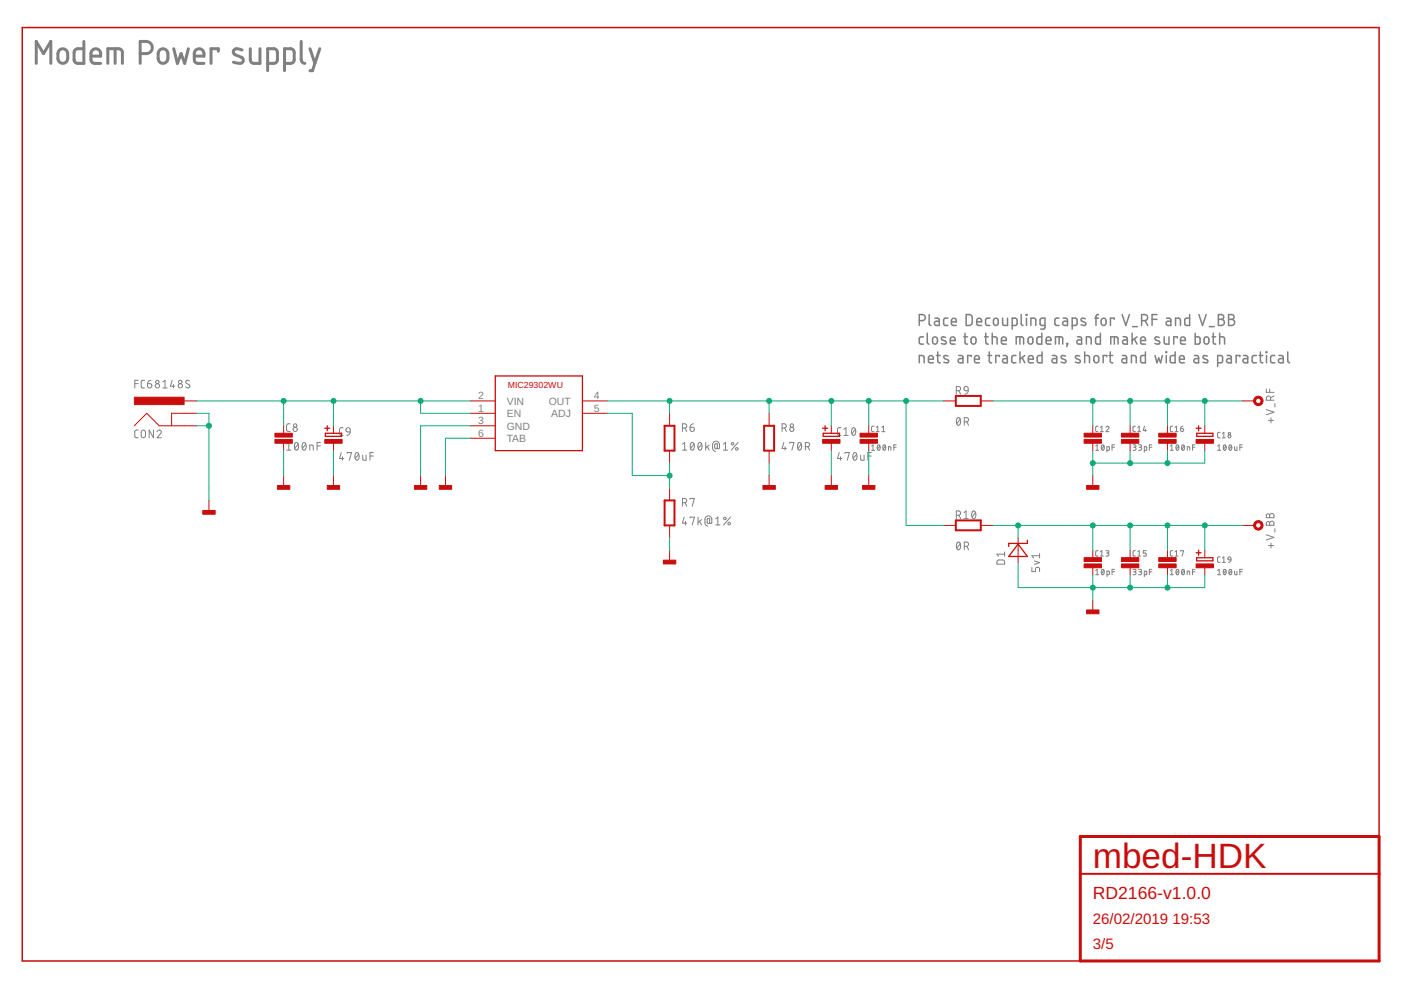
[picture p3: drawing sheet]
<svg xmlns="http://www.w3.org/2000/svg" width="297mm" height="210mm" viewBox="0 0 297 210" stroke-linecap="round" stroke-linejoin="round" font-family="sans-serif">
<defs><g id="words">
<text font-size="7.5" fill="#c90d0c" x="231.7" y="184">mbed-HDK</text>
<text font-size="3.7" fill="#c90d0c" x="231.7" y="190.6">RD2166-v1.0.0</text>
<g font-size="3.2" fill="#c90d0c">
<text x="231.7" y="195.8">26/02/2019</text>
<text x="248.6" y="195.8">19:53</text>
<text x="231.7" y="201.1">3/5</text>
</g>
<g font-size="2.2" fill="#808080">
<text x="101.4" y="87.3">1</text>
<text x="101.4" y="84.6">2</text>
<text x="101.4" y="89.9">3</text>
<text x="107.4" y="88.4">EN</text>
<text x="107.4" y="85.8">VIN</text>
<text x="116.4" y="85.8">OUT</text>
<text x="116.8" y="88.4">ADJ</text>
<text x="125.9" y="84.6">4</text>
<text x="125.9" y="87.3">5</text>
<text x="101.4" y="92.5">6</text>
<text x="107.4" y="91.1">GND</text>
<text x="107.4" y="93.7">TAB</text>
</g>
<text font-size="1.9" fill="#c90d0c" x="107.6" y="82.4">MIC29302WU</text>
</g></defs>
<g fill="none" stroke="#808080" stroke-width=".63">
<path d="M7.7 13.4v-4.6l1.5 2.6 1.6-2.6v4.6M12.6 10.6a1.02 1.02 0 0 1 1.1-.2 1.02 1.02 0 0 1 .7 1 1.9 1.9 0 0 1-.3 1.7 1.04 1.04 0 0 1-1.2 .3 1.04 1.04 0 0 1-.6-1 1.86 1.86 0 0 1 .3-1.8zM17.8 8.8v4.6l-1.7-.1-.4-.4 .1-2.2 .5-.3 1.5-.1M19.3 11.9h2a1.08 1.08 0 0 0-.7-1.5 1.08 1.08 0 0 0-1.3 1v1.5l.2 .3 .5 .2h1.3M22.9 13.4v-3.1h2.3l.5 .3 .3 .5v2.3M24.4 10.3v3.1M29.7 11.4a2.55 2.55 0 0 0 2.2-.4 1.29 1.29 0 0 0 .3-1.4 1.29 1.29 0 0 0-1.2-.8h-1.3v4.6M33.8 10.6a1.04 1.04 0 0 1 1.2-.2 1.04 1.04 0 0 1 .6 1 1.79 1.79 0 0 1-.3 1.7 1.02 1.02 0 0 1-1.1 .3 1.02 1.02 0 0 1-.7-1 1.98 1.98 0 0 1 .3-1.8zM36.8 10.3l.8 3.1 .8-2 .8 2 .7-3.1M41.2 11.9h2a1.08 1.08 0 0 0-.7-1.5 1.08 1.08 0 0 0-1.3 1v1.5l.2 .3 .6 .2h1.2M46.3 10.9v-.6h-1.6v3.1M51.3 10.6l-.8-.2a.71 .71 0 0 0-.9 .3 .71 .71 0 0 0 .3 .9l1.3 .5a.67 .67 0 0 1 .4 .8 .67 .67 0 0 1-.7 .5l-1.4-.2"/>
<path d="M53.1 10.3v2.6l.2 .3 .5 .2h1.3v-3.1M56.7 13.4h1.6l.4-.4 .1-1.9-.3-.6-.5-.2h-1.3v4.7M60.3 13.4h1.3l.4-.1 .3-.3 .1-1.9-.3-.6-.5-.2h-1.3v4.7M63.9 8.8v3.9l.2 .5 .5 .2M65.7 10.3l1.1 3.1M67.8 10.3l-1.5 4.7h-.6"/>
</g>
<g fill="none" stroke="#808080" stroke-width=".32">
<path d="M194.9 68h.6a.65 .65 0 0 0 .7-.7 .65 .65 0 0 0-.7-.6h-.6v2.3M194.9 76.9v-1.5h.6l.4 .2v1.3M195.8 71.4l-.7 .1-.2 .3 .1 1.1 .8 .1M196.6 70.7v1.9l.4 .4M196.8 76.2h1.1a.54 .54 0 0 0-.4-.8 .54 .54 0 0 0-.7 .5l.2 .9 .9 .1M197 66.7v2.1l.4 .2M197.8 71.6l.5-.2a.86 .86 0 0 1 0 1.6l-.3-.1-.3-.3zM198.2 67.5h.6l.3 .2v1.3h-.5a.44 .44 0 0 1-.5-.4 .44 .44 0 0 1 .5-.5h.5M198.6 75.4h.7M198.8 74.6v2.1l.5 .2M200.5 71.5h-.7l-.2 .3 1 .6v.4l-.3 .2-.7-.2M201 67.5h-.7l-.2 .3 .1 1.1 .8 .1"/>
<path d="M201 75.5l-.6-.1-.3 .2 .2 .4 .8 .4v.4l-.3 .1-.7-.1M201.5 72.2h1a.53 .53 0 0 0-.4-.7 .53 .53 0 0 0-.6 .4l.1 1 .9 .1M201.7 68.2h1.1a.54 .54 0 0 0-.4-.7 .54 .54 0 0 0-.7 .5l.1 .9 1 .1M203.3 75.4h.6l.3 .4v1.1h-.6a.44 .44 0 0 1-.5-.4 .44 .44 0 0 1 .5-.5h.6M204.3 71.4h.8M204.6 70.7v2l.5 .3M204.9 66.7h.8l.4 .4v1.5l-.4 .4h-.8zM206 75.6v-.2h-.8v1.5M206 71.6l.5-.2a.86 .86 0 0 1 0 1.6l-.4-.1-.2-.3zM206.6 76.2h1a.54 .54 0 0 0-.3-.8 .54 .54 0 0 0-.7 .5l.1 .9 .9 .1M207.1 68.2h1a.54 .54 0 0 0-.4-.7 .54 .54 0 0 0-.6 .5l.1 .9 .9 .1M208.7 71.4h.8"/>
<path d="M209 70.7v1.9l.1 .3 .4 .1M209.5 75.4h.7M209.7 74.6l.1 2.1 .4 .2M209.9 67.5h-.7l-.2 .3 .1 1.1 .8 .1M210.4 71.4h.6l.4 .2v1.4M210.4 70.7v2.3M210.7 67.6l.5-.1a.86 .86 0 0 1 0 1.5l-.3-.1-.2-.2zM211.9 75.6v-.2h-.8v1.5M212.3 72.2h1.1a.54 .54 0 0 0-.4-.8 .54 .54 0 0 0-.7 .5l.1 1 1 .1M212.6 67.5v1.3l.4 .2h.6v-1.5M212.7 75.4h.6l.3 .4v1.1h-.6a.44 .44 0 0 1-.5-.4 .44 .44 0 0 1 .5-.5h.6M214.6 69h.8l.2-.2v-1l-.2-.3h-.8v2.3"/>
<path d="M215.4 75.4h-.7l-.2 .4 .1 1 .8 .1M215.5 73v-1.6l1.4 .1 .1 1.5M216.2 71.4v1.6M216.3 74.6v2.3M216.5 66.7v1.9l.1 .3 .3 .1M216.7 75.8l.6 1.1M217.3 75.4l-1 .8M217.6 66.7l.1 .1zM217.6 67.5v1.5M218 76.2h1.1a.54 .54 0 0 0-.4-.8 .54 .54 0 0 0-.7 .5l.1 .9 1 .1M218.1 71.6l.5-.2a.86 .86 0 0 1 0 1.6l-.4-.1-.2-.3zM218.6 69v-1.5h.6l.4 .2v1.3"/>
<path d="M220.9 70.7v2.3l-.8-.1-.2-.2v-1.1l.3-.2h.7M220.9 74.6v2.3h-.7l-.3-.4v-.9l.4-.2h.6M221.6 69h-.8l-.2-.2-.1-1 .3-.3h.8v1.9l-.3 .3-.7 .1M221.8 72.2h1a.53 .53 0 0 0-.3-.7 .53 .53 0 0 0-.7 .4l.1 1 .9 .1M223.1 75.4h.6l.3 .2v1.3h-.5a.44 .44 0 0 1-.5-.4 .44 .44 0 0 1 .5-.5h.5M223.8 73v-1.6l1.4 .1 .1 1.5M224.5 67.5h-.6l-.3 .3 .2 1.1 .7 .1M224.6 71.4v1.6M225.4 67.5h.7l.2 .3v1.2h-.6a.44 .44 0 0 1-.4-.4 .44 .44 0 0 1 .4-.5h.6M225.9 75.5l-.6-.1-.3 .2 .2 .4 .8 .4v.4l-.3 .1-.7-.1M226.2 72.8l.2 .2zM226.4 73l-.3 .5"/>
<path d="M227.3 69h.8l.2-.2v-1.1l-.2-.2h-.8v2.3M228.4 71.4h.5l.4 .2v1.4h-.6a.44 .44 0 0 1-.4-.5 .44 .44 0 0 1 .4-.4h.6M228.9 75.5l-.7-.1-.2 .4 1 .6v.4l-.3 .1-.7-.1M230 75.4h.6l.4 .2v1.3M230 74.6v2.3M230.1 67.6l-.7-.1-.2 .4 1 .6v.4l-.3 .1-.7-.1M230.3 73v-1.6h.7l.3 .2 .1 1.4M232.1 75.6l.4-.2a.86 .86 0 0 1 0 1.5h-.3l-.3-.3zM232.1 67.5h.8M232.9 66.7l-.4 .1-.1 .3v1.9M233.3 70.7v2.3l-.8-.1-.2-.2v-1.1l.4-.2h.6M233.6 67.6l.5-.1a.86 .86 0 0 1 0 1.5l-.4-.1-.2-.2z"/>
<path d="M234.7 75.6v-.2h-.8v1.5M235.1 75.4h.8M235.4 74.6v1.9l.1 .3 .4 .1M235.5 73v-1.6l1.4 .1 .1 1.5M236.2 67.7v-.2h-.8v1.5M236.3 71.4v1.6M237.9 66.7l.8 2.3 .8-2.3M238 75.4h.5l.3 .2 .1 1.3h-.6a.44 .44 0 0 1-.5-.4 .44 .44 0 0 1 .5-.5h.6M238.1 71.4h.5l.4 .2v1.4h-.6a.44 .44 0 0 1-.4-.5 .44 .44 0 0 1 .4-.4h.6M239.9 76.9v-1.5h.6l.4 .2v1.3M240 70.7v2.3M240.1 69.3h1.1"/>
<path d="M240.5 71.9l.6 1.1M241.1 71.4l-1.1 .8M241.8 72.2h1.1a.54 .54 0 0 0-.4-.7 .54 .54 0 0 0-.7 .4l.1 1 1 .1M242 68a1.14 1.14 0 0 0 1.2-.3l.1-.4-.2-.5-1.1-.1v2.3M242.8 68l.5 1M242.8 74.6v2.3h-.7l-.2-.2v-1.1l.3-.2h.6M244.3 67.7h1M244.9 75.4l.4 1.5 .4-1 .4 1 .3-1.5M245.3 66.7h-1v2.3M245.8 71.5h-.8l-.1 .3 .9 .6 .1 .4-.3 .2-.7-.2M246.8 71.4v1.3l.4 .3h.6v-1.6M247.2 74.6l.1 .1z"/>
<path d="M247.3 75.4v1.5M247.3 67.5h.7l.2 .3v1.2h-.6a.44 .44 0 0 1-.4-.4 .44 .44 0 0 1 .4-.5h.6M249.2 74.6v2.3h-.9l-.2-.2v-1.1l.4-.2h.7M249.2 69v-1.5h.7l.3 .2 .1 1.3M249.6 71.7v-.3h-.7v1.6M250.1 76.2h1a.54 .54 0 0 0-.4-.8 .54 .54 0 0 0-.6 .5l.1 .9 .9 .1M250.3 72.2h1a.53 .53 0 0 0-.3-.7 .53 .53 0 0 0-.7 .4l.1 1 .9 .1M252.2 66.7v2.3h-.8l-.2-.2v-1.1l.4-.2h.6M253.2 75.4h.5l.4 .2v1.3h-.5a.44 .44 0 0 1-.5-.4 .44 .44 0 0 1 .5-.5h.5M253.4 70.7v2.3l.8-.1 .2-.3v-1l-.4-.2h-.6M254.2 66.7l.8 2.3 .7-2.3M255.4 71.6l.5-.2a.86 .86 0 0 1 0 1.6l-.4-.1-.2-.3z"/>
<path d="M256 75.5l-.8-.1-.1 .4 .9 .6v.4a.82 .82 0 0 1-.9 0M256.4 69.3h1M257 71.4h.7M257.2 70.7l.1 2 .4 .3M258.2 76.9h.8l.2-.2v-1.1l-.2-.2h-.8v2.3M258.3 66.7h.7a.51 .51 0 0 1 .5 .5 .51 .51 0 0 1-.5 .5 .65 .65 0 0 1 .6 .7 .65 .65 0 0 1-.6 .6h-.7zM258.3 67.7h.7M258.6 71.4h.6l.4 .2v1.4M258.6 70.7v2.3M260.2 75.4h.5l.3 .2 .1 1.3h-.6a.44 .44 0 0 1-.5-.4 .44 .44 0 0 1 .5-.5h.6M260.5 66.7h.6a.51 .51 0 0 1 .5 .5 .51 .51 0 0 1-.5 .5 .65 .65 0 0 1 .7 .7 .65 .65 0 0 1-.7 .6h-.6zM260.5 67.7h.6"/>
<path d="M262.9 75.6v-.2h-.8v1.5M263.7 75.4h.5l.3 .2v1.3h-.5a.44 .44 0 0 1-.5-.4 .44 .44 0 0 1 .5-.5h.5M266.4 75.4h-.7l-.2 .4 .1 1 .8 .1M267 75.4h.7M267.2 74.6l.1 2.1 .4 .2M268.5 74.6l.1 .1zM268.5 75.4v1.5M270.3 75.4h-.7l-.2 .4 .1 1 .8 .1M271.2 75.4h.6l.3 .4v1.1h-.6a.44 .44 0 0 1-.5-.4 .44 .44 0 0 1 .5-.5h.6M273 74.6v1.9l.2 .3 .2 .1"/>
</g>
<g fill="none" stroke="#808080" stroke-width=".21">
<path d="M28.6 81.3h.7M29.3 91.2h-.5l-.2 .3v1.1l.2 .2h.5M29.3 80.6h-.7v1.7M30.1 91.3l.3-.1 .3 .1 .1 1.1a.46 .46 0 0 1-.4 .4 .46 .46 0 0 1-.5-.4zM30.6 80.6h-.5l-.2 .4 .1 1 .1 .2 .5 .1M31.3 81.3h.5a.45 .45 0 0 1 .4 .5 .45 .45 0 0 1-.5 .4 .45 .45 0 0 1-.4-.4zM32 80.6l-.6 .3-.1 .4M32.5 91.2v1.6l-.9-1.6v1.6M33.3 91.5a.44 .44 0 0 1 .6-.3 .44 .44 0 0 1 .2 .7l-.8 .9h.9M34.5 82.3h.9M34.5 81l.5-.4v1.7M36.5 80.6l-.3 1.3h.9"/>
<path d="M36.8 81.5v.8M40.2 80.8a.42 .42 0 0 0-.6-.2 .42 .42 0 0 0-.1 .6l.6 .4a.38 .38 0 0 1 .1 .5 .38 .38 0 0 1-.5 .1l-.4-.2M60.8 95.4h.9M60.8 94.2l.4-.4v1.6M61.5 89.9h-.5l-.2 .3v1.1l.2 .2h.5M62.6 93.9l.3-.1a.97 .97 0 0 1 0 1.6 1.02 1.02 0 0 1-.3-1.5zM63.2 94.2l-.7 .9M64.2 93.9l.3-.1a.95 .95 0 0 1 0 1.6 1 1 0 0 1-.3-1.5zM64.8 94.2l-.7 .9M65.7 95.4v-1h.6l.1 .1v.9M67.2 94.6h.7M67.9 93.8h-.7v1.6"/>
<path d="M72.3 95.9l-.3 1.3h.9M72.6 96.9v.7M72.7 90.7h-.5l-.2 .3v1.1l.2 .2h.5M73.5 90.8l.3-.1 .3 .1 .2 .8-.9-.1-.1-.4zM73.6 96.1v-.2h.9l-.4 1.7M74.3 91.6l-.2 .4-.6 .3M75.4 96.1l.3-.2a.95 .95 0 0 1 0 1.7 1.02 1.02 0 0 1-.3-1.5zM76.1 96.3l-.8 .9M76.9 96.5v.9l.3 .2h.4v-1.1M78.4 96.7h.8M79.2 95.9h-.8v1.7M144.7 90.8h.5a.46 .46 0 0 0 .4-.5 .46 .46 0 0 0-.4-.4h-.5v1.6"/>
<path d="M144.7 95.4h.9M144.7 94.2l.5-.4v1.6M145.2 90.8l.4 .7M146.3 90.6h.6a.46 .46 0 0 1 .3 .5 .46 .46 0 0 1-.5 .4 .46 .46 0 0 1-.4-.5zM146.5 93.9l.3-.1a.95 .95 0 0 1 0 1.6 1.04 1.04 0 0 1-.3-1.5zM147 89.9l-.5 .2-.2 .5M147.2 94.2l-.8 .9M148.2 93.9l.2-.1a.95 .95 0 0 1 0 1.6 1 1 0 0 1-.2-1.5zM148.8 94.2l-.8 .9M149.6 93.8v1.6M149.9 94.7l.5 .7M150.4 94.4l-.8 .5"/>
<path d="M151.6 94.2l.5-.1v.9l-.2 .2-.4-.3zM152.1 95l.2 .2 .2-.2a1.21 1.21 0 0 0-.2-1.3l-.7-.1-.5 .4v1.2l.2 .4 .4 .1M153.4 95.4h.9M153.4 94.2l.4-.4v1.6M156.5 93.8l-1.5 1.6M165.8 90.8h.5a.46 .46 0 0 0 .4-.5 .46 .46 0 0 0-.4-.4h-.5v1.6M166.2 93.8l-.4 1.3h.9M166.4 90.8l.3 .7M166.5 94.7v.7M167.4 94v-.2h.9l-.4 1.6M169.3 93.9l.2-.1a.97 .97 0 0 1 0 1.6 1.02 1.02 0 0 1-.2-1.5zM169.9 94.2l-.7 .9"/>
<path d="M170.8 94.7h.4a.46 .46 0 0 0 .5-.4 .46 .46 0 0 0-.5-.5h-.4v1.6M171.3 94.7l.4 .7M177.9 95.9l-.3 1.3h.9M178.2 96.9v.7M178.3 90.7h-.5l-.2 .3v1.1l.2 .2h.5M178.9 92.3h.9M178.9 91l.5-.3v1.6M179.2 96.1v-.2h.9l-.5 1.7M180.7 90.8l.3-.1a.97 .97 0 0 1 0 1.6 1.02 1.02 0 0 1-.3-1.5zM181 96.1l.3-.2a.97 .97 0 0 1 0 1.7 1.02 1.02 0 0 1-.3-1.5zM181.4 91l-.8 .9M181.6 96.3l-.7 .9"/>
<path d="M182.5 96.5v.9l.2 .2h.5v-1.1M184 96.7h.7M184.7 95.9h-.7v1.7M184.8 95.5h.6M184.8 94.6l.3-.3v1.2M185.3 90.4h-.4l-.1 .2v.8l.5 .1M185.8 91.5h.6M185.8 90.6l.3-.2v1.1M186.1 94.4l.1-.1a.58 .58 0 0 1 .4 .6 .58 .58 0 0 1-.4 .6l-.2-.6zM186.6 94.6l-.6 .6M187 91.5h.6M187 90.6l.3-.2v1.1"/>
<path d="M187.3 94.4l.1-.1a.58 .58 0 0 1 .4 .6 .58 .58 0 0 1-.4 .6l-.2-.6zM187.7 94.6l-.5 .6M188.4 95.5v-.8l.5 .1v.7M189.5 94.8h.5M190 94.3h-.5v1.2M202.8 82.8h.4a.46 .46 0 0 0 .5-.4 .46 .46 0 0 0-.5-.5h-.4v1.7M203 88.6l.2-.1a.97 .97 0 0 1 0 1.7 1.02 1.02 0 0 1-.2-1.6zM203.3 82.8l.4 .8M203.6 88.9l-.7 .9M204.4 89.5h.5a.46 .46 0 0 0 .5-.5 .46 .46 0 0 0-.5-.5h-.5v1.7M204.5 82.1l.3-.2 .3 .2 .2 .7-.8-.1-.1-.3zM205 89.5l.4 .7"/>
<path d="M205.3 82.8l-.2 .5-.5 .3M232.3 94.6l.3-.3v1.2M232.3 95.5h.6M232.8 90.4h-.4l-.1 .2v.8l.5 .1M233.3 91.5h.6M233.3 90.6l.3-.2v1.1M233.6 94.4l.1-.1a.58 .58 0 0 1 .4 .6 .58 .58 0 0 1-.4 .6l-.2-.6zM234.1 94.6l-.5 .6M234.5 90.6a.32 .32 0 0 1 .4-.2 .32 .32 0 0 1 .1 .5l-.5 .6h.6M234.7 95.5l.5-.1-.1-.7h-.4v1.2M235.8 94.8h.5M236.3 94.3h-.5v1.2"/>
<path d="M240.2 94.3h.5l.2 .2-.2 .3h-.4M240.5 94.8l.3 .2 .1 .2-.2 .2-.5 .1M240.7 90.4h-.4l-.1 .2 .1 .8 .4 .1M241.2 91.5h.7M241.2 90.6l.3-.2v1.1M241.4 94.3h.5l.1 .2v.2l-.5 .1M241.7 94.8l.3 .2v.2l-.1 .2-.5 .1M242.6 95.5l.5-.1-.1-.7h-.4v1.2M242.7 90.4l-.3 .9h.6M242.8 91v.5M243.7 94.8h.5M244.2 94.3h-.5v1.2"/>
<path d="M248.1 95.5h.7M248.1 94.6l.4-.3v1.2M248.6 90.4h-.3l-.2 .2 .1 .8 .4 .1M249.1 91.5h.7M249.1 90.6l.3-.2v1.1M249.5 94.3a.58 .58 0 0 1 .5 .6 .58 .58 0 0 1-.5 .6 .85 .85 0 0 1 0-1.2zM249.9 94.6l-.5 .6M250.3 90.9h.4a.32 .32 0 0 1 .3 .3 .32 .32 0 0 1-.4 .3 .32 .32 0 0 1-.3-.3zM250.7 94.4v-.1a.59 .59 0 0 1 .4 .6 .59 .59 0 0 1-.4 .6l-.2-.6zM250.8 90.4l-.3 .1-.2 .4M251.1 94.6l-.5 .6M251.7 95.5v-.8l.5 .1v.7"/>
<path d="M252.8 94.8h.6M253.4 94.3h-.6v1.2M258.1 95.5h.7M258.1 94.6l.4-.3v1.2M258.7 91.7h-.4l-.2 .2 .1 .8 .5 .1M259.1 92.8h.7M259.1 91.9l.4-.2v1.1M259.5 94.4l.1-.1a.58 .58 0 0 1 .4 .6 .58 .58 0 0 1-.4 .6l-.2-.6zM259.9 94.6l-.5 .6M260.7 94.4l.1-.1a.58 .58 0 0 1 .4 .6 .58 .58 0 0 1-.4 .6l-.3-.6zM261.1 94.6l-.5 .6M261.7 94.7v.6l.2 .2h.4v-.8"/>
<path d="M262.9 94.8h.5M263.4 94.3h-.5v1.2M268.5 82.5v.7h1.6M268.5 86.8l1.6 .6-1.6 .5M268.9 89.1h1.1M269.2 82.5v.7M269.4 84.9v-.5a.46 .46 0 0 0-.5-.5 .46 .46 0 0 0-.4 .5v.5h1.6M269.5 88.6v1.1M270.1 83.9l-.7 .4M270.3 85.6v.7M144.7 106.6h.5a.46 .46 0 0 0 .4-.5 .46 .46 0 0 0-.4-.4h-.5v1.6M145.1 109.6l-.4 1.3h.9"/>
<path d="M145.2 106.6l.4 .7M145.3 110.6v.7M146.3 105.9v-.2h.9l-.4 1.6M146.3 109.8v-.2h.9l-.4 1.7M148 109.6v1.7M148.3 110.5l.4 .8M148.7 110.2l-.7 .5M150.5 110.7l-.3 .3-.3-.2 .2-.8 .4-.1 .1 1.1h.2l.1-.2a1.21 1.21 0 0 0-.3-1.3l-.4-.1-.4 .1-.3 .6a1.36 1.36 0 0 0 .2 1.3l.4 .1M151.7 110l.5-.4v1.7M151.7 111.3h1M154.9 109.6l-1.5 1.7M202.8 109.2h.4a.46 .46 0 0 0 .5-.4 .46 .46 0 0 0-.5-.5h-.4v1.7"/>
<path d="M203 115l.2-.1a.97 .97 0 0 1 0 1.7 1.02 1.02 0 0 1-.2-1.6zM203.3 109.2l.4 .8M203.6 115.3l-.7 .9M204.4 108.7l.4-.4v1.7M204.4 110h.9M204.4 115.8h.5a.46 .46 0 0 0 .5-.4 .46 .46 0 0 0-.5-.5h-.5v1.7M205 115.8l.4 .8M206.2 108.4l.3-.1a.97 .97 0 0 1 0 1.7 1.02 1.02 0 0 1-.3-1.6zM206.8 108.7l-.7 .9M211.5 118.9l1.2-.2 .3 .3v.6h-1.6zM213 117v.9M213 117.5h-1.6l.3 .4"/>
<path d="M219.3 118.9l1.1 .4-1.1 .4M220.4 117.4v.9M220.4 117.8h-1.6l.3 .5M232.8 116.8h-.4l-.1 .2v.8l.5 .1M233.3 117l.3-.2v1.1M233.3 117.9h.6M234.5 116.8h.5l.1 .1-.1 .3-.4 .1M234.8 117.3l.3 .1v.3l-.2 .2h-.4M240.7 116.8h-.4l-.1 .2 .1 .8 .4 .1M241.2 117l.3-.2v1.1M241.2 117.9h.7M243 116.8h-.6v.5h.4a.32 .32 0 0 1 .2 .3 .32 .32 0 0 1-.2 .3h-.4"/>
<path d="M248.6 116.8h-.3l-.2 .2 .1 .8 .4 .1M249.1 117l.3-.2v1.1M249.1 117.9h.7M250.3 116.9v-.1h.7l-.4 1.1M258.7 118.1h-.4l-.2 .2 .1 .8 .5 .1M259.1 118.3l.4-.2v1.1M259.1 119.2h.7M260.5 118.1h.4l.1 .6-.6-.1zM261 118.7l-.1 .3-.4 .2M268.5 113.4l1.6 .5-1.6 .6M268.6 110.7l.4-.1 .2 .3a.46 .46 0 0 1 .5-.4 .46 .46 0 0 1 .4 .4v.5h-1.6zM268.6 109.1l.4-.1 .2 .3a.46 .46 0 0 1 .5-.4 .46 .46 0 0 1 .4 .4v.5h-1.6z"/>
<path d="M268.9 115.7h1.1M269.2 109.3v.5M269.2 110.9v.5M269.5 115.1v1.1M270.3 112.1v.7M218.8 120.3v.9h.7v-.5a.45 .45 0 0 1 .5-.4 .45 .45 0 0 1 .4 .4v.5M232.3 121l.3-.3v1.2M232.3 121.9h.6M233.6 120.8l.2-.1a.63 .63 0 0 1 .3 .6 .63 .63 0 0 1-.4 .6l-.2-.6zM234.1 121l-.5 .6M234.7 121.9l.5-.1-.1-.7h-.4v1.2M235.8 121.2h.5"/>
<path d="M236.3 120.7h-.5v1.2M240.2 120.7h.5l.2 .2-.2 .3h-.4M240.5 121.2l.3 .1 .1 .3-.2 .2-.5 .1M241.4 120.7h.5l.1 .2-.1 .3h-.4M241.7 121.2l.3 .3v.3l-.6 .1M242.6 121.9l.5-.1-.1-.7h-.4v1.2M243.7 121.2h.5M244.2 120.7h-.5v1.2M248.1 121l.4-.3v1.2M248.1 121.9h.7M249.5 120.8l.1-.1a.63 .63 0 0 1 .4 .6 .63 .63 0 0 1-.5 .6l-.2-.6zM249.9 121l-.5 .6"/>
<path d="M250.7 120.8l.1-.1a.64 .64 0 0 1 .3 .6 .64 .64 0 0 1-.4 .6l-.2-.6zM251.1 121l-.5 .6M251.7 121.9v-.8l.5 .1v.7M252.8 121.2h.6M253.4 120.7h-.6v1.2M258.1 121l.4-.3v1.2M258.1 121.9h.7M259.5 120.8l.1-.1a.58 .58 0 0 1 .4 .6 .58 .58 0 0 1-.4 .6l-.2-.6zM259.9 121l-.5 .6M260.7 120.8l.2-.1a.63 .63 0 0 1 .3 .6 .63 .63 0 0 1-.4 .6l-.3-.6zM261.1 121l-.5 .6M261.7 121.1l.1 .7 .1 .1h.4v-.8"/>
<path d="M262.9 121.2h.5M263.4 120.7h-.5v1.2"/>
<circle cx="33.4" cy="81" r=".36"/>
<circle cx="33.4" cy="81.8" r=".46"/>
<circle cx="38.2" cy="81" r=".36"/>
<circle cx="38.2" cy="81.8" r=".46"/>
<circle cx="62.6" cy="90.2" r=".37"/>
<circle cx="62.6" cy="91" r=".45"/>
<circle cx="155.3" cy="94.1" r=".26"/>
<circle cx="156.2" cy="95.2" r=".27"/>
<circle cx="167.9" cy="90.2" r=".37"/>
<circle cx="167.9" cy="91" r=".46"/>
<circle cx="260.7" cy="92.5" r=".33"/>
<circle cx="260.7" cy="91.9" r=".26"/>
<circle cx="153.7" cy="109.9" r=".27"/>
<circle cx="154.6" cy="111" r=".28"/>
</g>
<path d="M292.4 177.4v-171.6h-287.7v198h224.3" fill="none" stroke="#c90d0c" stroke-width=".32"/>
<path d="M229 177.4h63.4v26.4h-63.4z" fill="none" stroke="#c90d0c" stroke-width=".63"/>
<path d="M140.9 90.3h2.1v5.2h-2.1zM162 90.3h2.1v5.2h-2.1zM202.6 83.9h5.3v2.2h-5.3zM140.9 106.1h2.1v5.3h-2.1zM202.6 110.3h5.3v2.1h-5.3zM229 185.3h63.4" fill="none" stroke="#c90d0c" stroke-width=".42"/>
<g fill="none" stroke="#c90d0c" stroke-width=".21">
<path d="M28.5 90.3l2.6-2.7 2.7 2.7h7.9M39 85h2.7M41.7 87.6h-5.3v2.7M60.1 90.3v1.6M60.1 94v1.5M70.7 90.3v1.6M70.7 94v1.5M99.7 85h5.3M99.7 90.3h5.3M99.7 87.6h5.3M99.7 92.9h5.3M123.5 85h5.3"/>
<path d="M123.5 87.6h5.3M142 87.6v2.7M142 95.5v2.7M163.1 87.6v2.7M163.1 95.5v2.7M176.3 90.3v1.6M176.3 94v1.5M184.2 90.3v1.6M184.2 94v1.5M200 85h2.6M207.9 85h2.7M231.7 90.3v1.6"/>
<path d="M231.7 94v1.5M239.6 90.3v1.6M239.6 94v1.5M247.5 90.3v1.6M247.5 94v1.5M255.4 90.3v1.6M255.4 94v1.5M263.4 85h2.6M44.3 106.1v2.7M60.1 100.8v2.7M70.7 100.8v2.7M89.2 100.8v2.7"/>
<path d="M94.4 100.8v2.7M142 103.5v2.6M142 111.4v2.6M142 116.7v2.6M163.1 100.8v2.7M176.3 100.8v2.7M184.2 100.8v2.7M200 111.4h2.6M207.9 111.4h2.7M215.9 114v5.3M231.7 100.8v2.7M231.7 116.7v1.6"/>
<path d="M239.6 116.7v1.6M247.5 116.7v1.6M255.4 116.7v1.6M263.4 111.4h2.6M231.7 120.4v1.5M231.7 127.2v2.7M239.6 120.4v1.5M247.5 120.4v1.5M255.4 120.4v1.5"/>
</g>
<g fill="#c90d0c" stroke="#c90d0c" stroke-width=".21">
<path d="M229.8 91.9h3.7v.8h-3.7z"/>
<path d="M229.8 93.2h3.7v.8h-3.7z"/>
<path d="M237.8 91.9h3.6v.8h-3.6z"/>
<path d="M237.8 93.2h3.6v.8h-3.6z"/>
<path d="M245.7 91.9h3.7v.8h-3.7z"/>
<path d="M245.7 93.2h3.7v.8h-3.7z"/>
<path d="M253.6 93.2h3.7v.8h-3.7z"/>
<path d="M229.8 118.2h3.7v.8h-3.7z"/>
<path d="M229.8 119.6h3.7v.8h-3.7z"/>
<path d="M237.8 118.2h3.6v.8h-3.6z"/>
<path d="M237.8 119.6h3.6v.8h-3.6z"/>
<path d="M245.7 118.2h3.7v.8h-3.7z"/>
<path d="M245.7 119.6h3.7v.8h-3.7z"/>
<path d="M253.6 119.6h3.7v.8h-3.7z"/>
<path d="M230.4 102.9h2.6v.8h-2.6z"/>
<path d="M230.4 129.3h2.6v.8h-2.6z"/>
<path d="M43 108.2h2.6v.8h-2.6z"/>
<path d="M28.5 84.2h10.5v1.6h-10.5z"/>
<path d="M140.7 118.8h2.6v.8h-2.6z"/>
<path d="M87.9 102.9h2.6v.8h-2.6z"/>
<path d="M161.8 102.9h2.6v.8h-2.6z"/>
<path d="M93.1 102.9h2.7v.8h-2.7z"/>
<path d="M58.3 91.9h3.7v.8h-3.7z"/>
<path d="M58.3 93.2h3.7v.8h-3.7z"/>
<path d="M182.4 91.9h3.6v.8h-3.6z"/>
<path d="M182.4 93.2h3.6v.8h-3.6z"/>
<path d="M58.8 102.9h2.6v.8h-2.6z"/>
<path d="M182.9 102.9h2.6v.8h-2.6z"/>
<path d="M68.9 93.2h3.6v.8h-3.6z"/>
<path d="M174.4 93.2h3.7v.8h-3.7z"/>
<path d="M174.9 102.9h2.7v.8h-2.7z"/>
<path d="M69.4 102.9h2.6v.8h-2.6z"/>
</g>
<g fill="none" stroke="#c90d0c" stroke-width=".28">
<path d="M105 79.7h18.5v15.8h-18.5zM68.9 90.8h1M69 91.9h3.4v.6h-3.4zM69.4 90.3v1M174.4 90.8h1.1M174.5 91.9h3.5v.6h-3.5zM174.9 90.3v1M253.6 90.8h1.1M253.7 91.9h3.5v.6h-3.5zM254.1 90.3v1M215.9 115.4l1.9 2.6h-3.9zM217.8 114.6v.6h-3.9v.7"/>
<path d="M253.6 117.2h1.1M253.7 118.3h3.5v.6h-3.5zM254.1 116.7v1"/>
</g>
<g fill="#c90d0c" stroke="#c90d0c" stroke-width=".21">
<path d="M266.2 110.6a1 1 0 0 1 1.5 .4 1 1 0 0 1-.7 1.4 1 1 0 0 1-1.2-1h.4a.58 .58 0 0 1 .8-.5 .58 .58 0 0 1 .2 1 .58 .58 0 0 1-1-.3v-.2h-.4z" fill-rule="evenodd"/>
<path d="M266.2 84.2a1 1 0 0 1 1.5 .4 1 1 0 0 1-.7 1.4 1 1 0 0 1-1.2-1h.4a.58 .58 0 0 1 .8-.5 .58 .58 0 0 1 .2 1 .58 .58 0 0 1-1-.3v-.2h-.4z" fill-rule="evenodd"/>
</g>
<g fill="none" stroke="#0dab76" stroke-width=".21">
<path d="M41.7 87.6h2.6v18.5M41.7 90.3h2.6M41.7 85h58M60.1 85v5.3M60.1 95.5v5.3M70.7 85v5.3M70.7 95.5v5.3M89.2 85v2.6h10.5M99.7 90.3h-10.5v10.5M99.7 92.9h-5.3v7.9M128.8 87.6h5.2v13.2h8M128.8 85h71.2"/>
<path d="M142 85v2.6M142 98.2v5.3M163.1 85v2.6M163.1 98.2v2.6M176.3 85v5.3M176.3 95.5v5.3M184.2 85v5.3M184.2 95.5v5.3M192.1 85v26.4h7.9M210.6 85h52.8M231.7 85v5.3M231.7 95.5v5.3"/>
<path d="M239.6 85v5.3M239.6 95.5v2.7M247.5 85v5.3M247.5 95.5v2.7M255.4 85v5.3M255.4 95.5v2.7h-23.7M142 114v2.7M210.6 111.4h52.8M215.9 119.3v5.3h39.5v-2.7M215.9 111.4v2.6M231.7 111.4v5.3M239.6 111.4v5.3"/>
<path d="M247.5 111.4v5.3M255.4 111.4v5.3M231.7 121.9v5.3M239.6 121.9v2.7M247.5 121.9v2.7"/>
</g>
<g fill="#0dab76" stroke="#0dab76" stroke-width=".21">
<circle cx="231.7" cy="124.6" r=".53"/>
<circle cx="239.6" cy="124.6" r=".53"/>
<circle cx="247.5" cy="124.6" r=".53"/>
<circle cx="239.6" cy="98.2" r=".53"/>
<circle cx="247.5" cy="98.2" r=".53"/>
<circle cx="231.7" cy="98.2" r=".53"/>
<circle cx="44.3" cy="90.3" r=".53"/>
<circle cx="142" cy="85" r=".53"/>
<circle cx="163.1" cy="85" r=".53"/>
<circle cx="184.2" cy="85" r=".53"/>
<circle cx="176.3" cy="85" r=".53"/>
<circle cx="192.1" cy="85" r=".53"/>
<circle cx="142" cy="100.8" r=".53"/>
<circle cx="89.2" cy="85" r=".53"/>
<circle cx="60.1" cy="85" r=".53"/>
<circle cx="70.7" cy="85" r=".53"/>
<circle cx="231.7" cy="111.4" r=".53"/>
<circle cx="239.6" cy="111.4" r=".53"/>
<circle cx="247.5" cy="111.4" r=".53"/>
<circle cx="255.4" cy="111.4" r=".53"/>
<circle cx="215.9" cy="111.4" r=".53"/>
<circle cx="231.7" cy="85" r=".53"/>
<circle cx="239.6" cy="85" r=".53"/>
<circle cx="247.5" cy="85" r=".53"/>
<circle cx="255.4" cy="85" r=".53"/>
</g>
<use href="#words"/>
</svg>
